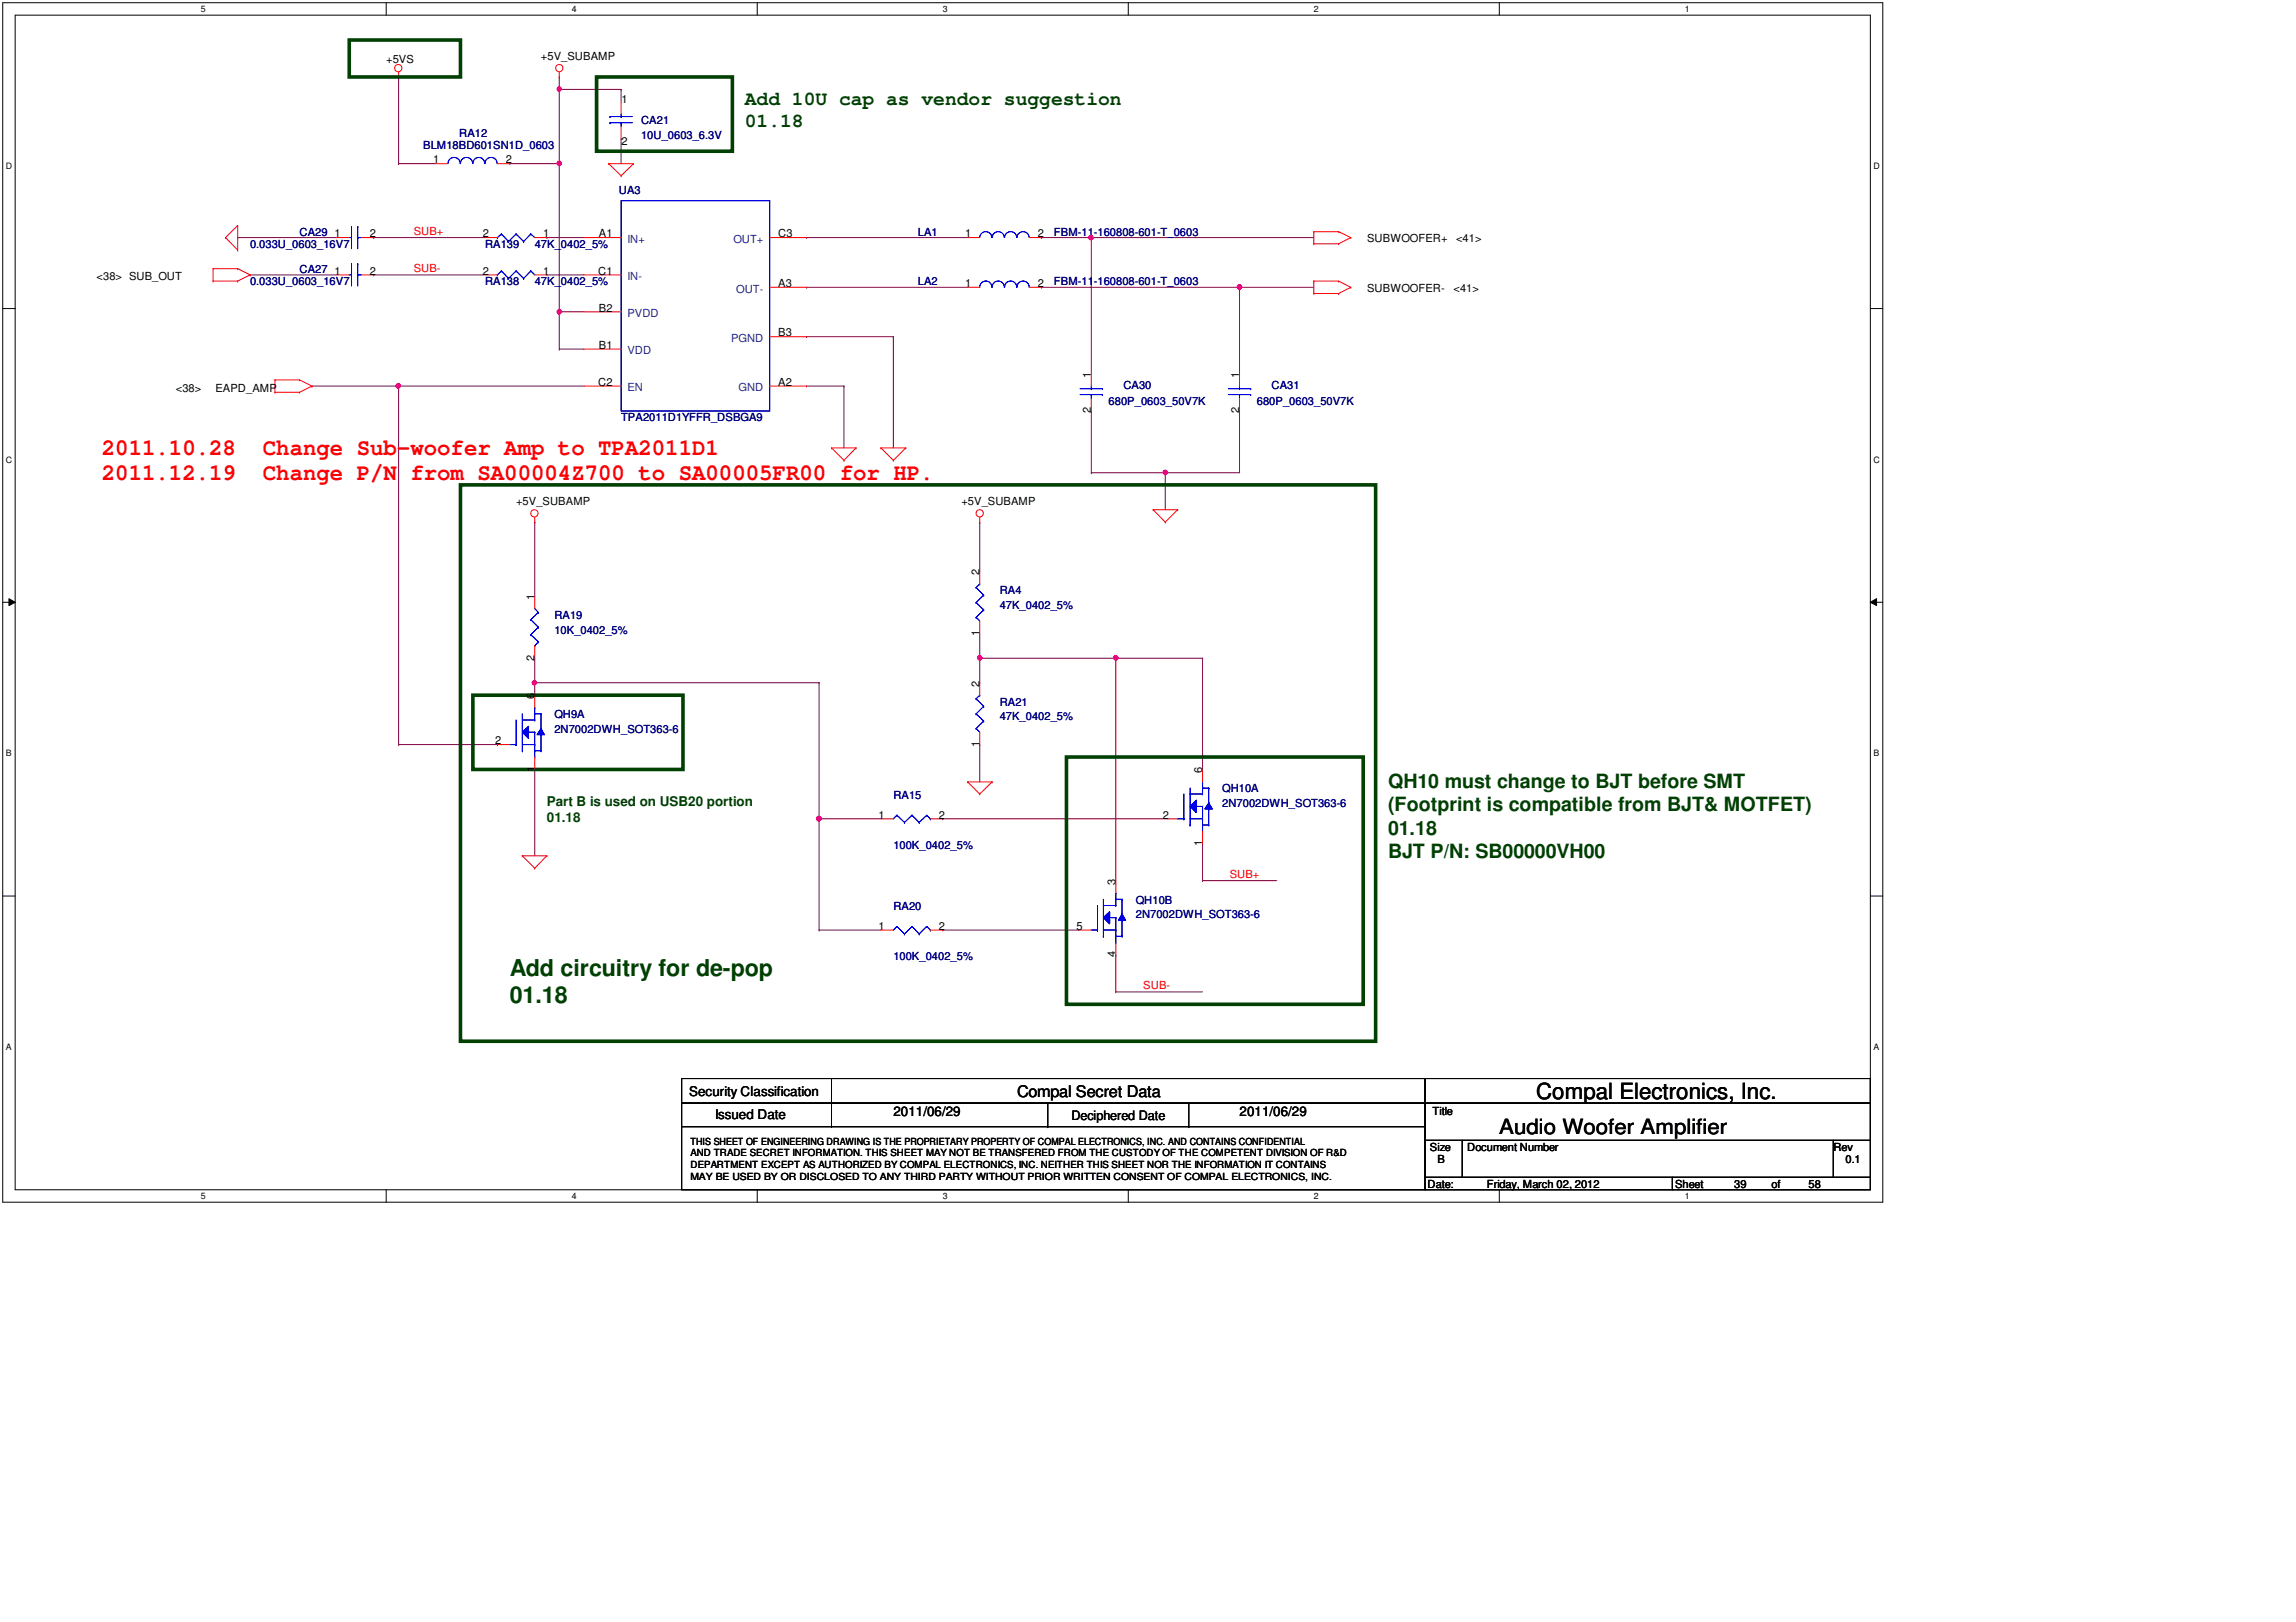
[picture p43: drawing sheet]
<svg xmlns="http://www.w3.org/2000/svg" width="297mm" height="210mm" viewBox="0 0 297 210" stroke-linecap="round" stroke-linejoin="round" font-family="sans-serif">
<defs><g id="words">
<g font-size="3" fill="#f00">
<text x="13.2" y="58.9">2011.10.28</text>
<text x="34" y="58.9">Change Sub-woofer Amp to TPA2011D1</text>
<text x="13.2" y="62.1">2011.12.19</text>
<text x="34" y="62.1">Change P/N from SA00004Z700 to SA00005FR00 for HP.</text>
</g>
<g font-size="3" fill="#004000">
<text x="66" y="126.3">Add circuitry for de-pop</text>
<text x="66" y="129.8">01.18</text>
</g>
<text font-size="2.9" x="198.8" y="142.2">Compal Electronics, Inc.</text>
<text font-size="2.7" x="194" y="146.8">Audio Woofer Amplifier</text>
<g font-size="2.5" fill="#004000">
<text x="96.4" y="13.6">Add 10U cap as vendor suggestion</text>
<text x="96.4" y="16.5">01.18</text>
<text x="179.6" y="101.9">QH10 must change to BJT before SMT</text>
<text x="179.6" y="105">(Footprint is compatible from BJT&amp; MOTFET)</text>
<text x="179.6" y="108">01.18</text>
<text x="179.6" y="111.1">BJT P/N: SB00000VH00</text>
</g>
<text font-size="2.1" x="131.6" y="141.9">Compal Secret Data</text>
<g font-size="1.7" fill="#004000">
<text x="70.7" y="104.4">Part B is used on USB20 portion</text>
<text x="70.7" y="106.4">01.18</text>
</g>
<g font-size="1.7">
<text x="89.2" y="141.8">Security Classification</text>
<text x="92.5" y="144.9">Issued Date</text>
<text x="115.6" y="144.4">2011/06/29</text>
<text x="138.6" y="145">Deciphered Date</text>
<text x="160.4" y="144.4">2011/06/29</text>
</g>
<g font-size="1.4">
<text x="50" y="8.1">+5VS</text>
<text x="70" y="7.8">+5V_SUBAMP</text>
<text x="80.4" y="13.3">1</text>
<text x="56.1" y="21.1">1</text>
<text x="65.5" y="21.1">2</text>
<text x="80.4" y="18.8">2</text>
<text x="43.3" y="35.5">1</text>
<text x="43.3" y="30.7">1</text>
<text x="47.8" y="35.5">2</text>
<text x="47.8" y="30.7">2</text>
<text x="62.5" y="35.5">2</text>
<text x="62.5" y="30.7">2</text>
<text x="70.3" y="35.5">1</text>
<text x="70.3" y="30.7">1</text>
<text x="77.4" y="35.5">C1</text>
<text x="77.5" y="30.7">A1</text>
<text x="100.7" y="30.7">C3</text>
<text x="124.8" y="30.7">1</text>
<text x="134.3" y="30.7">2</text>
<text x="176.9" y="31.3">SUBWOOFER+</text>
<text x="188.4" y="31.3">&lt;41&gt;</text>
<text x="12.5" y="36.3">&lt;38&gt; SUB_OUT</text>
<text x="77.5" y="40.3">B2</text>
<text x="100.7" y="37.1">A3</text>
<text x="124.8" y="37.1">1</text>
<text x="134.3" y="37.1">2</text>
<text x="176.9" y="37.7">SUBWOOFER-</text>
<text x="188" y="37.7">&lt;41&gt;</text>
<text x="77.5" y="45.1">B1</text>
<text x="100.7" y="43.5">B3</text>
<text x="22.7" y="50.7">&lt;38&gt;</text>
<text x="27.9" y="50.7">EAPD_AMP</text>
<text x="77.4" y="49.9">C2</text>
<text x="100.7" y="49.9">A2</text>
<text x="141.1" y="53.5" transform="rotate(-90 141.1 53.5)">2</text>
<text x="141.1" y="48.9" transform="rotate(-90 141.1 48.9)">1</text>
<text x="160.3" y="53.5" transform="rotate(-90 160.3 53.5)">2</text>
<text x="160.3" y="48.9" transform="rotate(-90 160.3 48.9)">1</text>
<text x="66.8" y="65.4">+5V_SUBAMP</text>
<text x="124.4" y="65.4">+5V_SUBAMP</text>
<text x="69.1" y="77.6" transform="rotate(-90 69.1 77.6)">1</text>
<text x="126.7" y="74.5" transform="rotate(-90 126.7 74.5)">2</text>
<text x="126.7" y="82.3" transform="rotate(-90 126.7 82.3)">1</text>
<text x="69.1" y="85.5" transform="rotate(-90 69.1 85.5)">2</text>
<text x="126.7" y="88.9" transform="rotate(-90 126.7 88.9)">2</text>
<text x="69.1" y="90.5" transform="rotate(-90 69.1 90.5)">6</text>
<text x="64.1" y="96.3">2</text>
<text x="69.1" y="99.9" transform="rotate(-90 69.1 99.9)">1</text>
<text x="126.7" y="96.7" transform="rotate(-90 126.7 96.7)">1</text>
<text x="155.5" y="100.1" transform="rotate(-90 155.5 100.1)">6</text>
<text x="113.7" y="105.9">1</text>
<text x="121.5" y="105.9">2</text>
<text x="150.5" y="105.9">2</text>
<text x="155.5" y="109.5" transform="rotate(-90 155.5 109.5)">1</text>
<text x="144.3" y="114.5" transform="rotate(-90 144.3 114.5)">3</text>
<text x="113.7" y="120.3">1</text>
<text x="121.5" y="120.3">2</text>
<text x="139.3" y="120.3">5</text>
<text x="144.3" y="123.9" transform="rotate(-90 144.3 123.9)">4</text>
<text x="185" y="148.9">Size</text>
<text x="185.3" y="144.3">Title</text>
<text x="189.8" y="148.9">Document Number</text>
<text x="237.2" y="148.9">Rev</text>
<text x="184.7" y="153.7">Date:</text>
<text x="186" y="150.5">B</text>
<text x="192.4" y="153.7">Friday, March 02, 2012</text>
<text x="216.7" y="153.7">Sheet</text>
<text x="224.4" y="153.7">39</text>
<text x="229.2" y="153.7">of</text>
<text x="234" y="153.7">58</text>
<text x="238.8" y="150.5">0.1</text>
</g>
<g font-size="1.4" fill="#000080">
<text x="59.4" y="17.7">RA12</text>
<text x="82.9" y="16.1">CA21</text>
<text x="54.7" y="19.3">BLM18BD601SN1D_0603</text>
<text x="82.9" y="18">10U_0603_6.3V</text>
<text x="80.1" y="25.1">UA3</text>
<text x="32.4" y="32.1">0.033U_0603_16V7</text>
<text x="38.7" y="35.3">CA27</text>
<text x="38.7" y="30.5">CA29</text>
<text x="62.7" y="32.1">RA139</text>
<text x="69.2" y="32.1">47K_0402_5%</text>
<text x="118.7" y="30.5">LA1</text>
<text x="136.4" y="30.5">FBM-11-160808-601-T_0603</text>
<text x="32.4" y="36.9">0.033U_0603_16V7</text>
<text x="62.7" y="36.9">RA138</text>
<text x="69.2" y="36.9">47K_0402_5%</text>
<text x="118.7" y="36.9">LA2</text>
<text x="136.4" y="36.9">FBM-11-160808-601-T_0603</text>
<text x="143.4" y="52.4">680P_0603_50V7K</text>
<text x="145.3" y="50.3">CA30</text>
<text x="162.6" y="52.4">680P_0603_50V7K</text>
<text x="164.5" y="50.3">CA31</text>
<text x="80.4" y="54.5">TPA2011D1YFFR_DSBGA9</text>
<text x="129.3" y="76.9">RA4</text>
<text x="71.7" y="80.1">RA19</text>
<text x="71.7" y="82">10K_0402_5%</text>
<text x="129.3" y="78.8">47K_0402_5%</text>
<text x="71.7" y="92.9">QH9A</text>
<text x="71.7" y="94.8">2N7002DWH_SOT363-6</text>
<text x="129.3" y="91.3">RA21</text>
<text x="129.3" y="93.2">47K_0402_5%</text>
<text x="115.6" y="103.3">RA15</text>
<text x="158.1" y="102.5">QH10A</text>
<text x="158.1" y="104.4">2N7002DWH_SOT363-6</text>
<text x="115.6" y="109.9">100K_0402_5%</text>
<text x="115.6" y="117.7">RA20</text>
<text x="146.9" y="116.9">QH10B</text>
<text x="146.9" y="118.8">2N7002DWH_SOT363-6</text>
<text x="115.6" y="124.3">100K_0402_5%</text>
</g>
<g font-size="1.4" fill="#f00">
<text x="53.5" y="30.4">SUB+</text>
<text x="53.5" y="35.2">SUB-</text>
<text x="159.1" y="113.6">SUB+</text>
<text x="147.9" y="128">SUB-</text>
</g>
<g font-size="1.4" fill="#004080">
<text x="81.2" y="31.4">IN+</text>
<text x="94.9" y="31.4">OUT+</text>
<text x="81.2" y="36.2">IN-</text>
<text x="81.2" y="41">PVDD</text>
<text x="95.3" y="37.9">OUT-</text>
<text x="81.2" y="45.9">VDD</text>
<text x="94.6" y="44.2">PGND</text>
<text x="81.2" y="50.6">EN</text>
<text x="95.6" y="50.6">GND</text>
</g>
<g font-size="1.3">
<text x="89.3" y="148.1">THIS SHEET OF ENGINEERING DRAWING IS THE PROPRIETARY PROPERTY OF COMPAL ELECTRONICS, INC. AND CONTAINS CONFIDENTIAL</text>
<text x="89.3" y="149.7">AND TRADE SECRET INFORMATION. THIS SHEET MAY NOT BE TRANSFERED FROM THE CUSTODY OF THE COMPETENT DIVISION OF R&amp;D</text>
<text x="89.3" y="151.2">DEPARTMENT EXCEPT AS AUTHORIZED BY COMPAL ELECTRONICS, INC. NEITHER THIS SHEET NOR THE INFORMATION IT CONTAINS</text>
<text x="89.3" y="152.7">MAY BE USED BY OR DISCLOSED TO ANY THIRD PARTY WITHOUT PRIOR WRITTEN CONSENT OF COMPAL ELECTRONICS, INC.</text>
</g>
<g font-size="1.1">
<text x="26" y="1.5">5</text>
<text x="74" y="1.5">4</text>
<text x="122" y="1.5">3</text>
<text x="170" y="1.5">2</text>
<text x="218" y="1.5">1</text>
<text x=".8" y="21.9">D</text>
<text x="242.4" y="21.9">D</text>
<text x=".8" y="59.9">C</text>
<text x="242.4" y="59.9">C</text>
<text x=".8" y="97.9">B</text>
<text x="242.4" y="97.9">B</text>
<text x=".8" y="135.9">A</text>
<text x="242.4" y="135.9">A</text>
<text x="26" y="155.1">5</text>
<text x="74" y="155.1">4</text>
<text x="122" y="155.1">3</text>
<text x="170" y="155.1">2</text>
<text x="218" y="155.1">1</text>
</g>
</g></defs>
<path d="M.4 .4h243.2v155.2h-243.2zM2 2h240v152h-240z" fill="none" stroke="#000" stroke-width=".13"/>
<g fill="#fff">
<path d="M26 .5h.6v1.2h-.6z"/>
<path d="M26 154.1h.6v1.2h-.6z"/>
</g>
<path d="M50 .4v1.6M50 154v1.6" fill="none" stroke="#000" stroke-width=".13"/>
<g fill="#fff">
<path d="M74 .5h.6v1.2h-.6z"/>
<path d="M74 154.1h.6v1.2h-.6z"/>
</g>
<path d="M98 .4v1.6M98 154v1.6" fill="none" stroke="#000" stroke-width=".13"/>
<g fill="#fff">
<path d="M122 .5h.6v1.2h-.6z"/>
<path d="M122 154.1h.6v1.2h-.6z"/>
</g>
<path d="M146 .4v1.6M146 154v1.6" fill="none" stroke="#000" stroke-width=".13"/>
<g fill="#fff">
<path d="M170 .5h.6v1.2h-.6z"/>
<path d="M170 154.1h.6v1.2h-.6z"/>
</g>
<path d="M194 .4v1.6M194 154v1.6" fill="none" stroke="#000" stroke-width=".13"/>
<g fill="#fff">
<path d="M218 .5h.6v1.2h-.6z"/>
<path d="M218 154.1h.6v1.2h-.6z"/>
<path d="M.8 20.9h.7v1.2h-.7z"/>
<path d="M242.4 20.9h.8v1.2h-.8z"/>
<path d="M.8 58.9h.7v1.2h-.7z"/>
<path d="M242.4 58.9h.8v1.2h-.8z"/>
</g>
<path d="M.4 39.9h1.6M242 39.9h1.6" fill="none" stroke="#000" stroke-width=".13"/>
<g fill="#fff">
<path d="M.8 96.9h.7v1.2h-.7z"/>
<path d="M242.4 96.9h.7v1.2h-.7z"/>
</g>
<path d="M.4 77.9h1.6M1.2 77.5l.8 .4-.8 .5zM242 77.9l.8-.4v.9zM242 77.9h1.6" fill="none" stroke="#000" stroke-width=".13"/>
<path d="M1.2 77.5l.8 .4-.8 .5zM242 77.9l.8-.4v.9z" fill="#000"/>
<g fill="#fff">
<path d="M.8 134.9h.7v1.2h-.7z"/>
<path d="M242.4 134.9h.7v1.2h-.7z"/>
</g>
<path d="M.4 116h1.6M242 116h1.6" fill="none" stroke="#000" stroke-width=".13"/>
<g fill="none" stroke="#800040" stroke-width=".13">
<path d="M51.6 10h.1M51.6 10v11.2M72.4 11.6h.1M72.4 11.6v28.8M30.7 30.7h.1M30.7 30.7h12.9M32.4 35.6h.1M32.4 35.6h11.2M48.4 30.7h.1M48.4 35.6h.1M48.4 35.6h14.3M48.4 30.7h14.3"/>
<path d="M51.6 21.2h.1M51.6 21.2h4.8M66 21.2h.1M66 21.2h6.4M70.7 30.7h.1M70.7 35.6h.1M70.7 35.6h4.9M70.7 30.7h4.9M72.4 21.2h.1M51.6 50h.1M51.6 50h24"/>
</g>
<circle cx="72.4" cy="40.3" r=".3" fill="#f0f"/>
<circle cx="72.4" cy="40.3" r=".3" fill="none" stroke="#f0f" stroke-width=".13"/>
<circle cx="72.4" cy="21.1" r=".3" fill="#f0f"/>
<circle cx="72.4" cy="21.1" r=".3" fill="none" stroke="#f0f" stroke-width=".13"/>
<path d="M104.4 30.7h.1M104.4 37.2h.1M104.4 30.7h20.8M104.4 37.2h20.8M141.2 30.7h.1M141.2 30.7h28.8M72.4 40.4h.1M72.4 45.2h.1M72.4 40.4h3.2M72.4 40.4v4.8M72.4 45.2h3.2" fill="none" stroke="#800040" stroke-width=".13"/>
<circle cx="141.1" cy="30.7" r=".3" fill="#f0f"/>
<circle cx="141.1" cy="30.7" r=".3" fill="none" stroke="#f0f" stroke-width=".13"/>
<path d="M160.4 37.2h.1M160.4 37.2h9.6M141.2 61.2h.1M141.2 61.2h9.6" fill="none" stroke="#800040" stroke-width=".13"/>
<circle cx="160.4" cy="37.1" r=".3" fill="#f0f"/>
<circle cx="160.4" cy="37.1" r=".3" fill="none" stroke="#f0f" stroke-width=".13"/>
<path d="M134.7 30.7h.1M134.7 37.2h.1M134.7 30.7h6.5M134.7 37.2h25.7M141.2 30.7h.1M141.2 30.7v17.7M160.4 37.2h.1M160.4 37.2v11.2" fill="none" stroke="#800040" stroke-width=".13"/>
<circle cx="160.4" cy="37.1" r=".3" fill="#f0f"/>
<circle cx="160.4" cy="37.1" r=".3" fill="none" stroke="#f0f" stroke-width=".13"/>
<path d="M141.2 53.2h.1M141.2 53.2v8M150.8 61.2h.1M150.8 61.2h9.6" fill="none" stroke="#800040" stroke-width=".13"/>
<circle cx="150.8" cy="61.1" r=".3" fill="#f0f"/>
<circle cx="150.8" cy="61.1" r=".3" fill="none" stroke="#f0f" stroke-width=".13"/>
<g fill="none" stroke="#800040" stroke-width=".13">
<path d="M72.4 11.6h.1M72.4 11.6h8M80.4 11.6h.1M80.4 11.6v1.6M104.4 43.6h.1M104.4 50h.1M104.4 43.6h11.2M104.4 50h4.8M109.2 50h.1M109.2 50v8M115.6 43.6h.1M115.6 43.6v14.4"/>
<path d="M160.4 53.2h.1M160.4 53.2v8M150.8 61.2h.1M150.8 61.2v4.8"/>
</g>
<circle cx="72.4" cy="11.5" r=".3" fill="#f0f"/>
<circle cx="72.4" cy="11.5" r=".3" fill="none" stroke="#f0f" stroke-width=".13"/>
<path d="M72.4 10h.1M72.4 10v1.6M80.4 18h.1M80.4 18v3.2M51.6 50v46.4M51.6 96.4h.1" fill="none" stroke="#800040" stroke-width=".13"/>
<circle cx="51.5" cy="49.9" r=".31" fill="#f0f"/>
<circle cx="51.5" cy="49.9" r=".31" fill="none" stroke="#f0f" stroke-width=".13"/>
<path d="M40.4 50h.1M40.4 50h11.2M69.2 67.6h.1M69.2 67.6v9.6M126.7 67.6h.1M126.7 67.6v6.4M51.6 96.4h12.8M64.4 96.4h.1M126.7 85.2h.1M126.7 82v3.2" fill="none" stroke="#800040" stroke-width=".13"/>
<circle cx="126.8" cy="85.1" r=".3" fill="#f0f"/>
<circle cx="126.8" cy="85.1" r=".3" fill="none" stroke="#f0f" stroke-width=".13"/>
<path d="M69.2 88.4h.1M69.2 99.6h.1M69.2 85.2v3.2M69.2 99.6v11.1M126.7 88.4h.1M126.7 85.2v3.2M144.4 85.2h.1M144.4 85.2h11.2M144.4 85.2v28.8M155.6 85.2h.1M155.6 85.2v14.4" fill="none" stroke="#800040" stroke-width=".13"/>
<circle cx="144.4" cy="85.1" r=".3" fill="#f0f"/>
<circle cx="144.4" cy="85.1" r=".3" fill="none" stroke="#f0f" stroke-width=".13"/>
<path d="M69.2 88.4h.1M69.2 88.4h36.8M106 88.4h.1M106 88.4v17.6M126.7 85.2h.1M126.7 85.2h17.7M106 106h.1M106 106h8M122 106h.1M122 106h28.8" fill="none" stroke="#800040" stroke-width=".13"/>
<circle cx="69.1" cy="88.4" r=".3" fill="#f0f"/>
<circle cx="69.1" cy="88.4" r=".3" fill="none" stroke="#f0f" stroke-width=".13"/>
<path d="M69.2 90h.1M69.2 88.4v1.6M126.7 96.4h.1M126.7 96.4v4.8M106 106h.1M106 106v14.4M106 120.4h.1M106 120.4h8" fill="none" stroke="#800040" stroke-width=".13"/>
<circle cx="105.9" cy="105.9" r=".32" fill="#f0f"/>
<circle cx="105.9" cy="105.9" r=".32" fill="none" stroke="#f0f" stroke-width=".13"/>
<path d="M155.6 109.2h.1M155.6 114h.1M155.6 109.2v4.8M155.6 114h9.6M122 120.4h.1M122 120.4h17.6M144.4 123.6h.1M144.4 128.4h.1M144.4 123.6v4.8M144.4 128.4h11.2" fill="none" stroke="#800040" stroke-width=".13"/>
<g fill="none" stroke="#f00" stroke-width=".13">
<path d="M51.6 10h.1M51.6 9.3v.7M72.4 10h.1M72.4 9.3v.7M27.6 36.4h.1M27.6 34.8h.1M27.6 34.8h3.1M27.6 36.4h3.1M27.6 34.8v1.6M29.2 30.7h.1M29.2 30.7l1.5 1.7M30.7 34.8h.1"/>
<path d="M30.7 36.4h.1M30.7 32.4h.1M30.7 29.2h.1M30.7 34.8l1.7 .8M30.7 29.2v3.2M30.7 29.2l-1.5 1.5M32.4 35.6h.1M32.4 35.6l-1.7 .8M78.7 21.2h.1M78.7 21.2h3.3M78.7 21.2l1.7 1.5M80.4 22.7h.1"/>
<path d="M82 21.2h.1M82 21.2l-1.6 1.5M170 30h.1M170 31.5h.1M170 36.4h.1M170 38h.1M170 36.4h3.2M170 31.5h3.2M170 30h3.2M170 30v1.5M170 36.4v1.6M170 38h3.2"/>
<path d="M173.2 31.5h.1M173.2 30h.1M173.2 38h.1M173.2 36.4h.1M173.2 30l1.6 .7M173.2 36.4l1.6 .8M174.8 30.7h.1M174.8 37.2h.1M174.8 30.7l-1.6 .8M174.8 37.2l-1.6 .8M35.6 50.8h.1M35.6 49.2h.1"/>
<path d="M35.6 49.2h3.1M35.6 50.8h3.1M35.6 49.2v1.6M38.7 49.2h.1M38.7 50.8h.1M38.7 49.2l1.7 .8M40.4 50h.1M40.4 50l-1.7 .8M107.6 58h.1M107.6 58h3.1M107.6 58l1.6 1.6M109.2 59.6h.1"/>
<path d="M110.7 58h.1M110.7 58l-1.5 1.6M114 58h.1M114 58h3.2M114 58l1.6 1.6M115.6 59.6h.1M117.2 58h.1M117.2 58l-1.6 1.6M69.2 67.6h.1M69.2 66.9v.7M126.7 67.6h.1M126.7 66.9v.7"/>
<path d="M149.2 66h.1M149.2 66h3.2M149.2 66l1.6 1.6M150.8 67.6h.1M152.4 66h.1M152.4 66l-1.6 1.6M67.6 110.7h.1M67.6 110.7h3.1M67.6 110.7l1.6 1.7M69.2 112.4h.1M70.7 110.7h.1M70.7 110.7l-1.5 1.7"/>
<path d="M125.2 101.2h.1M125.2 101.2h3.2M125.2 101.2l1.5 1.5M126.7 102.7h.1M128.4 101.2h.1M128.4 101.2l-1.7 1.5"/>
<circle cx="51.5" cy="8.8" r=".47"/>
<circle cx="72.3" cy="8.8" r=".47"/>
<circle cx="69.1" cy="66.4" r=".47"/>
<circle cx="126.7" cy="66.4" r=".47"/>
</g>
<g fill="none" stroke="#000" stroke-width=".13">
<path d="M88.2 139.6h96.2v3.2h-96.2zM107.6 139.6v6.2M184.4 139.6h57.6v3.2h-57.6zM88.2 142.8h96.2v3h-96.2zM88.2 145.8h96.2v8.2h-96.2zM107.6 142.8h.1M107.6 145.8h.1M135.6 145.8h.1M135.6 142.8v3M153.8 145.8h.1M153.8 142.8v3M184.4 142.8h57.6v4.8h-57.6z"/>
<path d="M184.4 147.6h4.8v4.8h-4.8zM184.4 152.4h32v1.6h-32zM189.2 147.6h48v4.8h-48zM216.4 152.4h25.6v1.6h-25.6zM237.2 147.6h4.8v4.8h-4.8z"/>
</g>
<path d="M45.2 5.2h14.4v4.8h-14.4zM77.2 10h17.5v9.6h-17.5zM59.6 62.7h118.4v72h-118.4zM61.2 90h27.2v9.6h-27.2zM138 98h38.4v32h-38.4z" fill="none" stroke="#004000" stroke-width=".47"/>
<path d="M142 117.2v3.2M142.8 116.4v4.8M142.8 117.2h1.6M144.4 117.2h.1M141.2 120.4h.8M142 120.4h.1M142.8 121.2h.1M142.8 120.4h1.6M144.4 120.4h.1" fill="none" stroke="#00f" stroke-width=".13"/>
<path d="M142.8 118.7l.8-.7v1.6z" fill="#00f"/>
<path d="M142.8 118.7l.8-.7v1.6zM143.6 118.7h.8M144.4 118.7h.1M144.4 115.6h.1M144.4 115.6v1.6M144.4 118.7v3.3M144.4 116.4h.8M145.2 119.1h.1M145.2 116.4h.1M145.2 119.1v2.1M144.4 122h.1" fill="none" stroke="#00f" stroke-width=".13"/>
<path d="M145.2 118.3l.4 .8h-.9z" fill="#00f"/>
<g fill="none" stroke="#00f" stroke-width=".13">
<path d="M142 117.2v3.2M142.8 116.4v4.8M142.8 117.2h1.6M144.4 117.2h.1M145.2 118.3l.4 .8h-.9zM145.2 118.3h.1M145.2 116.4v1.9M141.2 120.4h.8M142 120.4h.1M142.8 121.2h.1M142.8 120.4h1.6M144.4 120.4h.1"/>
<path d="M144.4 121.2h.8M145.2 121.2h.1"/>
</g>
<path d="M142.8 118.7l.8-.7v1.6z" fill="#00f"/>
<path d="M142.8 118.7l.8-.7v1.6zM143.6 118.7h.8M144.4 118.7h.1M144.4 115.6h.1M144.4 115.6v1.6M144.4 118.7v3.3M144.4 116.4h.8M145.2 119.1h.1M145.2 116.4h.1M145.2 119.1v2.1M144.4 122h.1" fill="none" stroke="#00f" stroke-width=".13"/>
<path d="M145.2 118.3l.4 .8h-.9z" fill="#00f"/>
<g fill="none" stroke="#00f" stroke-width=".13">
<path d="M45.2 35.6h.3M45.5 35.6h.1M45.5 34.1h.1M45.5 34.1v2.9M46.3 34.1h.1M46.3 35.6h.1M46.3 35.6h.4M46.3 34.1v2.9M69.2 78.7l.4 .6M69.6 79.3h.1M69.6 79.3l-.9 .9M66 96.4h.8"/>
<path d="M66.8 96.4h.1M66.8 93.2v3.2M67.6 97.2h.1M67.6 96.4h1.6M67.6 92.4v4.8M67.6 93.2h1.6M68.7 80.2h.1M68.7 82.1h.1M68.7 80.2l.9 1M68.7 82.1l.9 1M69.2 83.6h.1M69.2 96.4h.1"/>
<path d="M69.2 93.2h.1M69.6 81.2h.1M69.6 83.1h.1M69.6 81.2l-.9 .9M69.6 83.1l-.4 .5M116 119.9h.1M116 119.9l-.4 .5M116 119.9l1 1M118 119.9h.1M118 119.9l-1 1M118 119.9l.9 1M119.9 119.9h.1"/>
<path d="M119.9 119.9l-1 1M119.9 119.9l.5 .5M145.2 118.3l.4 .8h-.9zM145.2 118.3h.1M145.2 116.4v1.9M117 120.9h.1M118.9 120.9h.1M120.4 120.4h.1M144.4 121.2h.8M145.2 121.2h.1"/>
</g>
<path d="M43.6 35.6h1.6M46.7 35.6h1.7M69.2 77.2v1.5M69.2 83.6v1.6M144.4 114v1.6M114 120.4h1.6M120.4 120.4h1.6M139.6 120.4h1.6M144.4 122v1.6" fill="none" stroke="#f00" stroke-width=".13"/>
<path d="M67.6 94.7l.8-.7v1.6z" fill="#00f"/>
<path d="M67.6 94.7l.8-.7v1.6zM68.4 94.7h.8M69.2 94.7h.1M69.2 98h.1M69.2 91.6h.1M69.2 91.6v1.6M69.2 94.7v3.3M69.2 92.4h.8M70 95.1h.1M70 92.4h.1M70 95.1v2.1" fill="none" stroke="#00f" stroke-width=".13"/>
<path d="M70 94.3l.5 .8h-1z" fill="#00f"/>
<g fill="none" stroke="#00f" stroke-width=".13">
<path d="M66 96.4h.8M66.8 96.4h.1M66.8 93.2v3.2M67.6 97.2h.1M67.6 96.4h1.6M67.6 92.4v4.8M67.6 93.2h1.6M69.2 96.4h.1M69.2 93.2h.1M69.2 97.2h.8M70 94.3l.5 .8h-1zM70 94.3h.1"/>
<path d="M70 97.2h.1M70 92.4v1.9"/>
</g>
<path d="M67.6 94.7l.8-.7v1.6z" fill="#00f"/>
<path d="M67.6 94.7l.8-.7v1.6zM68.4 94.7h.8M69.2 94.7h.1M69.2 98h.1M69.2 91.6h.1M69.2 91.6v1.6M69.2 94.7v3.3M69.2 92.4h.8M70 95.1h.1M70 92.4h.1M70 95.1v2.1" fill="none" stroke="#00f" stroke-width=".13"/>
<path d="M70 94.3l.5 .8h-1z" fill="#00f"/>
<g fill="none" stroke="#00f" stroke-width=".13">
<path d="M78.9 15.9h.1M78.9 15.1h.1M78.9 15.9h2.9M78.9 15.1h2.9M80.4 15.1h.1M80.4 15.9h.1M80.4 14.7v.4M80.4 15.9v.5M45.2 30.7h.3M45.5 30.7h.1M45.5 29.3h.1M45.5 29.3v2.9"/>
<path d="M46.3 29.3h.1M46.3 30.7h.1M46.3 30.7h.4M46.3 29.3v2.9M58 21.2a.78 .78 0 0 1 .7-.8 .78 .78 0 0 1 .8 .8M59.6 21.2a.78 .78 0 0 1 .8-.8 .78 .78 0 0 1 .7 .8M61.2 21.2a.76 .76 0 0 1 .7-.8 .76 .76 0 0 1 .8 .8M62.7 21.2a.78 .78 0 0 1 .8-.8 .78 .78 0 0 1 .8 .8M64.4 35.6h.1M64.4 30.7h.1M64.9 35.1h.1M64.9 30.3h.1"/>
<path d="M64.9 35.1l.9 .9M64.9 35.1l-.5 .5M64.9 30.3l.9 1M64.9 30.3l-.5 .4M65.8 36h.1M65.8 31.3h.1M66.8 35.1h.1M66.8 30.3h.1M66.8 35.1l.9 .9M66.8 35.1l-1 .9M66.8 30.3l.9 1M66.8 30.3l-1 1"/>
<path d="M67.7 36h.1M67.7 31.3h.1M68.7 35.1h.1M68.7 30.3h.1M68.7 35.1l.5 .5M68.7 35.1l-1 .9M68.7 30.3l.5 .4M68.7 30.3l-1 1M80.4 26h19.2v27.2h-19.2zM126.7 37.2a.78 .78 0 0 1 .8-.8 .78 .78 0 0 1 .8 .8M126.7 30.7a.78 .78 0 0 1 .8-.7 .78 .78 0 0 1 .8 .7M128.4 37.2a.78 .78 0 0 1 .7-.8 .78 .78 0 0 1 .8 .8"/>
<path d="M128.4 30.7a.78 .78 0 0 1 .7-.7 .78 .78 0 0 1 .8 .7M130 37.2a.78 .78 0 0 1 .7-.8 .78 .78 0 0 1 .8 .8M130 30.7a.78 .78 0 0 1 .7-.7 .78 .78 0 0 1 .8 .7M131.6 37.2a.78 .78 0 0 1 .8-.8 .78 .78 0 0 1 .7 .8M131.6 30.7a.78 .78 0 0 1 .8-.7 .78 .78 0 0 1 .7 .7M139.7 51.1h2.9M139.7 50.3h2.9M141.2 50.3h.1M141.2 51.1h.1M141.2 50v.3M141.2 51.1v.5M142.6 51.1h.1"/>
<path d="M142.6 50.3h.1M158.9 51.1h2.9M158.9 50.3h2.9M160.4 50.3h.1M160.4 51.1h.1M160.4 50v.3M160.4 51.1v.5M161.8 51.1h.1M161.8 50.3h.1M126.3 79.9h.1M126.3 78h.1M126.3 76h.1"/>
<path d="M126.3 79.9l.4 .5M126.3 78l1 .9M126.3 76l1 1M126.7 75.6h.1M126.7 75.6l-.4 .4M127.3 78.9h.1M127.3 77h.1M127.3 78.9l-1 1M127.3 77l-1 1M69.2 97.2h.8M70 94.3l.5 .8h-1zM70 94.3h.1"/>
<path d="M70 97.2h.1M70 92.4v1.9M126.3 94.3h.1M126.3 92.4h.1M126.3 90.4h.1M126.3 94.3l.4 .4M126.3 92.4l1 .9M126.3 90.4l1 1M126.7 90h.1M126.7 90l-.4 .4M127.3 93.3h.1M127.3 91.4h.1"/>
<path d="M127.3 93.3l-1 1M127.3 91.4l-1 1M116 105.5h.1M116 105.5l-.4 .5M116 105.5l1 .9M117 106.4h.1M118 105.5h.1M118 105.5l-1 .9M118 105.5l.9 .9M118.9 106.4h.1M119.9 105.5h.1M119.9 105.5l-1 .9"/>
<path d="M119.9 105.5l.5 .5M120.4 106h.1M152.4 106h.8M153.2 106h.1M153.2 102.7v3.3M154 106.8h.1M154 106h1.6M154 102v4.8M154 102.7h1.6M155.6 106h.1M155.6 102.7h.1"/>
</g>
<g fill="none" stroke="#f00" stroke-width=".13">
<path d="M80.4 13.2v1.5M80.4 16.4v1.6M43.6 30.7h1.6M46.7 30.7h1.7M56.4 21.2h1.6M62.7 35.6h1.7M62.7 30.7h1.7M64.4 21.2h1.6M69.2 35.6h1.5M69.2 30.7h1.5M75.6 35.6h4.8M75.6 30.7h4.8"/>
<path d="M99.6 37.2h4.8M99.6 30.7h4.8M125.2 37.2h1.5M125.2 30.7h1.5M133.2 37.2h1.5M133.2 30.7h1.5M75.6 50h4.8M75.6 40.4h4.8M75.6 45.2h4.8M99.6 50h4.8M99.6 43.6h4.8M141.2 48.4v1.6"/>
<path d="M141.2 51.6v1.6M160.4 48.4v1.6M160.4 51.6v1.6M126.7 74v1.6M64.4 96.4h1.6M69.2 90v1.6M69.2 98v1.6M126.7 80.4v1.6M126.7 88.4v1.6M126.7 94.7v1.7M114 106h1.6M120.4 106h1.6"/>
</g>
<path d="M154.8 103.6v1.6l-.8-.8z" fill="#00f"/>
<path d="M154.8 103.6v1.6l-.8-.8zM154.8 104.4h.8M155.6 104.4h.1M155.6 107.6h.1M155.6 101.2h.1M155.6 101.2v1.5M155.6 104.4v3.2M155.6 102h.8M156.4 104.7h.1M156.4 102h.1M156.4 104.7v2.1" fill="none" stroke="#00f" stroke-width=".13"/>
<path d="M156.4 103.9l.4 .8h-.9z" fill="#00f"/>
<g fill="none" stroke="#00f" stroke-width=".13">
<path d="M152.4 106h.8M153.2 106h.1M153.2 102.7v3.3M154 106.8h.1M154 106h1.6M154 102v4.8M154 102.7h1.6M155.6 106h.1M155.6 102.7h.1M155.6 106.8h.8M156.4 103.9l.4 .8h-.9zM156.4 103.9h.1"/>
<path d="M156.4 106.8h.1M156.4 102v1.9"/>
</g>
<path d="M154.8 103.6v1.6l-.8-.8z" fill="#00f"/>
<path d="M154.8 103.6v1.6l-.8-.8zM154.8 104.4h.8M155.6 104.4h.1M155.6 107.6h.1M155.6 101.2h.1M155.6 101.2v1.5M155.6 104.4v3.2M155.6 102h.8M156.4 104.7h.1M156.4 102h.1M156.4 104.7v2.1" fill="none" stroke="#00f" stroke-width=".13"/>
<path d="M156.4 103.9l.4 .8h-.9z" fill="#00f"/>
<path d="M155.6 106.8h.8M156.4 103.9l.4 .8h-.9zM156.4 103.9h.1M156.4 106.8h.1M156.4 102v1.9" fill="none" stroke="#00f" stroke-width=".13"/>
<path d="M155.6 99.6v1.6M150.8 106h1.6M155.6 107.6v1.6" fill="none" stroke="#f00" stroke-width=".13"/>
<circle cx="72.4" cy="40.3" r=".3" fill="#f0f"/>
<circle cx="72.4" cy="40.3" r=".3" fill="none" stroke="#f0f" stroke-width=".13"/>
<circle cx="72.4" cy="21.1" r=".3" fill="#f0f"/>
<circle cx="72.4" cy="21.1" r=".3" fill="none" stroke="#f0f" stroke-width=".13"/>
<circle cx="141.1" cy="30.7" r=".3" fill="#f0f"/>
<circle cx="141.1" cy="30.7" r=".3" fill="none" stroke="#f0f" stroke-width=".13"/>
<circle cx="160.4" cy="37.1" r=".3" fill="#f0f"/>
<circle cx="160.4" cy="37.1" r=".3" fill="none" stroke="#f0f" stroke-width=".13"/>
<circle cx="160.4" cy="37.1" r=".3" fill="#f0f"/>
<circle cx="160.4" cy="37.1" r=".3" fill="none" stroke="#f0f" stroke-width=".13"/>
<circle cx="150.8" cy="61.1" r=".3" fill="#f0f"/>
<circle cx="150.8" cy="61.1" r=".3" fill="none" stroke="#f0f" stroke-width=".13"/>
<circle cx="72.4" cy="11.5" r=".3" fill="#f0f"/>
<circle cx="72.4" cy="11.5" r=".3" fill="none" stroke="#f0f" stroke-width=".13"/>
<circle cx="51.5" cy="49.9" r=".31" fill="#f0f"/>
<circle cx="51.5" cy="49.9" r=".31" fill="none" stroke="#f0f" stroke-width=".13"/>
<circle cx="126.8" cy="85.1" r=".3" fill="#f0f"/>
<circle cx="126.8" cy="85.1" r=".3" fill="none" stroke="#f0f" stroke-width=".13"/>
<circle cx="144.4" cy="85.1" r=".3" fill="#f0f"/>
<circle cx="144.4" cy="85.1" r=".3" fill="none" stroke="#f0f" stroke-width=".13"/>
<circle cx="69.1" cy="88.4" r=".3" fill="#f0f"/>
<circle cx="69.1" cy="88.4" r=".3" fill="none" stroke="#f0f" stroke-width=".13"/>
<circle cx="105.9" cy="105.9" r=".32" fill="#f0f"/>
<circle cx="105.9" cy="105.9" r=".32" fill="none" stroke="#f0f" stroke-width=".13"/>
<use href="#words"/>
</svg>
